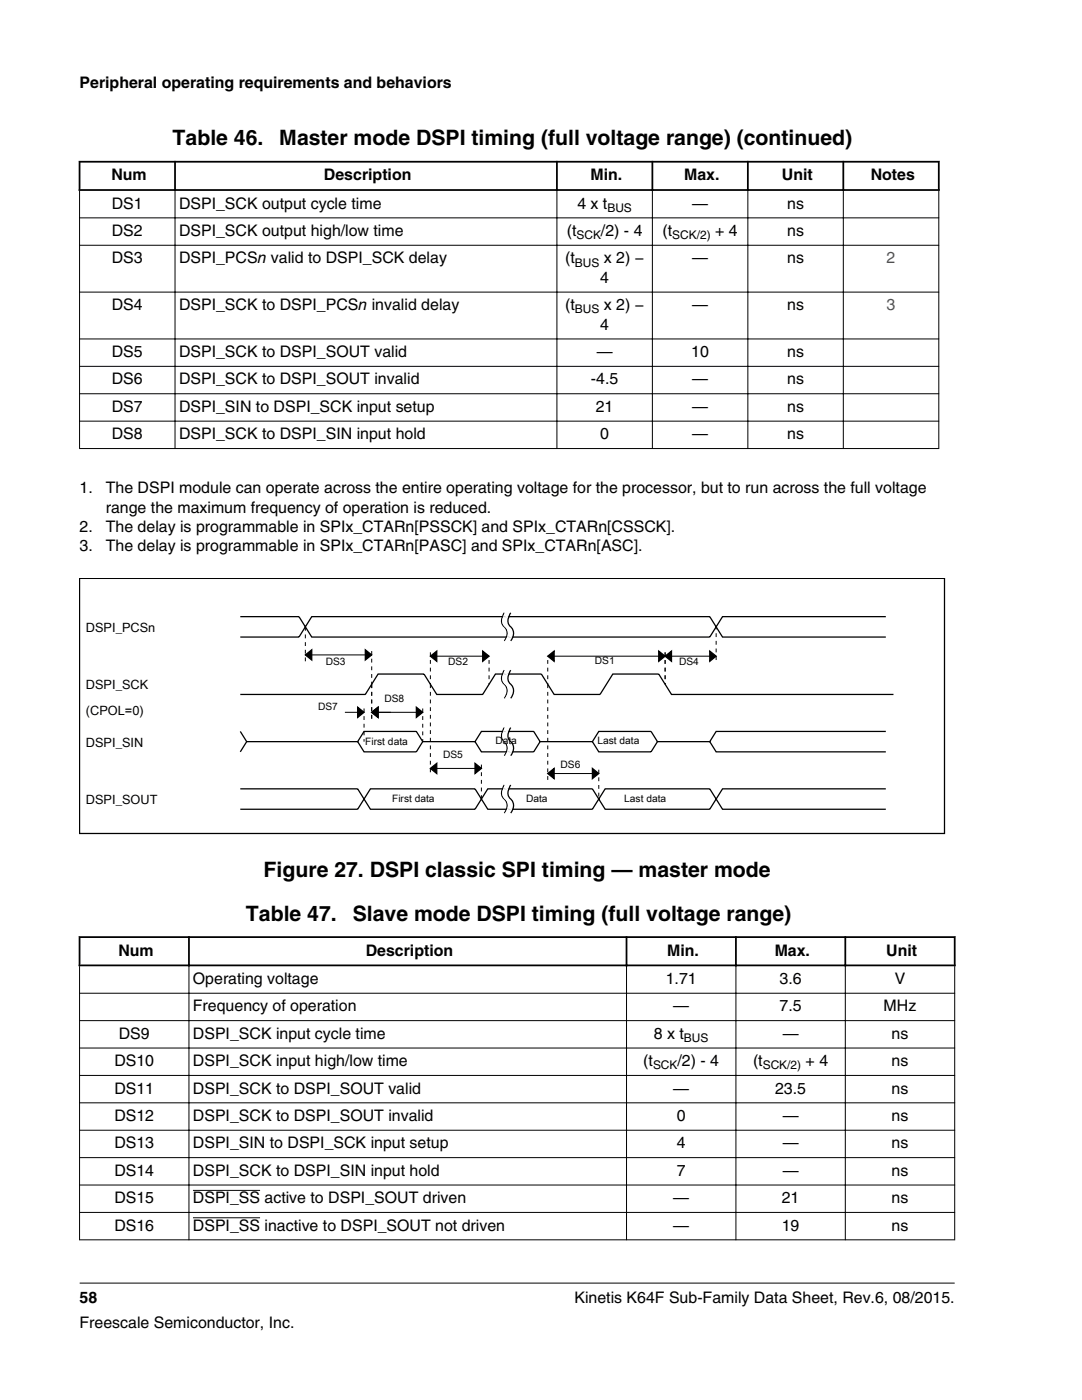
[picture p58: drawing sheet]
<svg xmlns="http://www.w3.org/2000/svg" width="216mm" height="279mm" viewBox="0 0 216 279" stroke-linecap="round" stroke-linejoin="round" font-family="sans-serif">
<defs><g id="words">
<g font-size="4.2">
<text x="34.4" y="29">Table 46.</text>
<text x="55.7" y="29">Master mode DSPI timing (full voltage range) (continued)</text>
<text x="52.6" y="175">Figure 27. DSPI classic SPI timing — master mode</text>
<text x="49.1" y="183.8">Table 47.</text>
<text x="70.4" y="183.8">Slave mode DSPI timing (full voltage range)</text>
</g>
<g font-size="3.2">
<text x="15.9" y="17.5">Peripheral operating requirements and behaviors</text>
<text x="22.2" y="36">Num</text>
<text x="64.6" y="36">Description</text>
<text x="117.8" y="36">Min.</text>
<text x="136.5" y="36">Max.</text>
<text x="156" y="36">Unit</text>
<text x="173.7" y="36">Notes</text>
<text x="22.3" y="41.6">DS1</text>
<text x="35.7" y="41.6">DSPI_SCK output cycle time</text>
<text x="115.2" y="41.6">4 x t</text>
<text x="138.1" y="41.6">—</text>
<text x="157.1" y="41.6">ns</text>
<text x="22.3" y="47.1">DS2</text>
<text x="35.7" y="47.1">DSPI_SCK output high/low time</text>
<text x="113.1" y="47.1">(t</text>
<text x="119.9" y="47.1">/2) - 4</text>
<text x="132.2" y="47.1">(t</text>
<text x="142.7" y="47.1">+ 4</text>
<text x="157.1" y="47.1">ns</text>
<text x="22.3" y="52.6">DS3</text>
<text x="35.7" y="52.6">DSPI_PCSn valid to DSPI_SCK delay</text>
<text x="112.8" y="52.6">(t</text>
<text x="120.5" y="52.6">x 2) −</text>
<text x="138.1" y="52.6">—</text>
<text x="157.1" y="52.6">ns</text>
<text x="119.8" y="56.4">4</text>
<text x="22.3" y="61.9">DS4</text>
<text x="35.7" y="61.9">DSPI_SCK to DSPI_PCSn invalid delay</text>
<text x="112.8" y="61.9">(t</text>
<text x="119.8" y="65.8">4</text>
<text x="120.5" y="61.9">x 2) −</text>
<text x="138.1" y="61.9">—</text>
<text x="157.1" y="61.9">ns</text>
<text x="22.3" y="71.3">DS5</text>
<text x="35.7" y="71.3">DSPI_SCK to DSPI_SOUT valid</text>
<text x="119.1" y="71.3">—</text>
<text x="137.9" y="71.3">10</text>
<text x="157.1" y="71.3">ns</text>
<text x="22.3" y="76.7">DS6</text>
<text x="35.7" y="76.7">DSPI_SCK to DSPI_SOUT invalid</text>
<text x="117.9" y="76.7">-4.5</text>
<text x="138.1" y="76.7">—</text>
<text x="157.1" y="76.7">ns</text>
<text x="22.3" y="82.2">DS7</text>
<text x="35.7" y="82.2">DSPI_SIN to DSPI_SCK input setup</text>
<text x="118.9" y="82.2">21</text>
<text x="138.1" y="82.2">—</text>
<text x="157.1" y="82.2">ns</text>
<text x="22.3" y="87.7">DS8</text>
<text x="35.7" y="87.7">DSPI_SCK to DSPI_SIN input hold</text>
<text x="119.8" y="87.7">0</text>
<text x="138.1" y="87.7">—</text>
<text x="157.1" y="87.7">ns</text>
<text x="15.9" y="98.4">1.</text>
<text x="21.1" y="98.4">The DSPI module can operate across the entire operating voltage for the processor, but to run across the full voltage</text>
<text x="15.9" y="106.2">2.</text>
<text x="21.1" y="102.3">range the maximum frequency of operation is reduced.</text>
<text x="21.1" y="106.2">The delay is programmable in SPIx_CTARn[PSSCK] and SPIx_CTARn[CSSCK].</text>
<text x="15.9" y="110.1">3.</text>
<text x="21.1" y="110.1">The delay is programmable in SPIx_CTARn[PASC] and SPIx_CTARn[ASC].</text>
<text x="23.6" y="190.7">Num</text>
<text x="73" y="190.7">Description</text>
<text x="133.1" y="190.7">Min.</text>
<text x="154.6" y="190.7">Max.</text>
<text x="176.9" y="190.7">Unit</text>
<text x="38.5" y="196.4">Operating voltage</text>
<text x="132.8" y="196.4">1.71</text>
<text x="155.6" y="196.4">3.6</text>
<text x="178.5" y="196.4">V</text>
<text x="38.5" y="201.8">Frequency of operation</text>
<text x="134.3" y="201.8">—</text>
<text x="155.6" y="201.8">7.5</text>
<text x="176.3" y="201.8">MHz</text>
<text x="23.7" y="207.3">DS9</text>
<text x="38.5" y="207.3">DSPI_SCK input cycle time</text>
<text x="130.5" y="207.3">8 x t</text>
<text x="156.2" y="207.3">—</text>
<text x="177.9" y="207.3">ns</text>
<text x="22.8" y="212.8">DS10</text>
<text x="38.5" y="212.8">DSPI_SCK input high/low time</text>
<text x="128.4" y="212.8">(t</text>
<text x="135.2" y="212.8">/2) - 4</text>
<text x="150.3" y="212.8">(t</text>
<text x="160.8" y="212.8">+ 4</text>
<text x="177.9" y="212.8">ns</text>
<text x="22.8" y="218.2">DS11</text>
<text x="38.5" y="218.2">DSPI_SCK to DSPI_SOUT valid</text>
<text x="134.3" y="218.2">—</text>
<text x="154.7" y="218.2">23.5</text>
<text x="177.9" y="218.2">ns</text>
<text x="22.8" y="223.7">DS12</text>
<text x="38.5" y="223.7">DSPI_SCK to DSPI_SOUT invalid</text>
<text x="135" y="223.7">0</text>
<text x="156.2" y="223.7">—</text>
<text x="177.9" y="223.7">ns</text>
<text x="22.8" y="229.2">DS13</text>
<text x="38.5" y="229.2">DSPI_SIN to DSPI_SCK input setup</text>
<text x="135" y="229.2">4</text>
<text x="156.2" y="229.2">—</text>
<text x="177.9" y="229.2">ns</text>
<text x="22.8" y="234.6">DS14</text>
<text x="38.5" y="234.6">DSPI_SCK to DSPI_SIN input hold</text>
<text x="135" y="234.6">7</text>
<text x="156.2" y="234.6">—</text>
<text x="177.9" y="234.6">ns</text>
<text x="22.8" y="240.1">DS15</text>
<text x="22.8" y="245.6">DS16</text>
<text x="38.5" y="240.1">DSPI_SS active to DSPI_SOUT driven</text>
<text x="38.5" y="245.6">DSPI_SS inactive to DSPI_SOUT not driven</text>
<text x="134.3" y="240.1">—</text>
<text x="134.3" y="245.6">—</text>
<text x="156" y="240.1">21</text>
<text x="156" y="245.6">19</text>
<text x="177.9" y="240.1">ns</text>
<text x="177.9" y="245.6">ns</text>
<text x="15.9" y="260">58</text>
<text x="114.6" y="260">Kinetis K64F Sub-Family Data Sheet, Rev.6, 08/2015.</text>
<text x="15.9" y="265">Freescale Semiconductor, Inc.</text>
</g>
<g font-size="3.2" fill="#00f">
<text x="176.9" y="52.6">2</text>
<text x="176.9" y="61.9">3</text>
</g>
<g font-size="2.5">
<text x="17.1" y="126.1">DSPI_PCSn</text>
<text x="17.1" y="137.6">DSPI_SCK</text>
<text x="17.1" y="142.7">(CPOL=0)</text>
<text x="17.1" y="149">DSPI_SIN</text>
<text x="17.1" y="160.5">DSPI_SOUT</text>
</g>
<g font-size="2.4">
<text x="115" y="47.7">SCK</text>
<text x="121.2" y="42.3">BUS</text>
<text x="134.1" y="47.7">SCK/2)</text>
<text x="114.7" y="53.2">BUS</text>
<text x="114.7" y="62.5">BUS</text>
<text x="136.5" y="207.9">BUS</text>
<text x="130.3" y="213.4">SCK</text>
<text x="152.2" y="213.4">SCK/2)</text>
</g>
<g font-size="2">
<text x="65" y="132.7">DS3</text>
<text x="89.4" y="132.7">DS2</text>
<text x="118.7" y="132.5">DS1</text>
<text x="135.5" y="132.7">DS4</text>
<text x="63.5" y="141.6">DS7</text>
<text x="76.7" y="140.1">DS8</text>
<text x="72.9" y="148.8">First data</text>
<text x="98.9" y="148.5">Data</text>
<text x="119.2" y="148.5">Last data</text>
<text x="88.4" y="151.3">DS5</text>
<text x="111.8" y="153.4">DS6</text>
<text x="78.2" y="160">First data</text>
<text x="105" y="160">Data</text>
<text x="124.6" y="160">Last data</text>
</g>
</g></defs>
<path d="M15.7 32.3h171.8M15.7 37.9h171.8M15.9 32.1v6M34.9 32.1v6M111.1 32.1v6M130.2 32.1v6M149.2 32.1v6M168.3 32.1v6M187.3 32.1v6" fill="none" stroke="#000" stroke-width=".35"/>
<g fill="none" stroke="#000" stroke-width=".2">
<path d="M15.9 38.1v51.5M34.9 37.7v51.9M111.1 37.7v51.9M130.2 37.7v51.9M149.2 37.7v51.9M168.3 37.7v51.9M187.3 38.1v51.5M15.8 43.5h171.6M15.8 48.9h171.6M15.8 58.3h171.6M15.8 67.6h171.6M15.8 73.1h171.6"/>
<path d="M15.8 78.6h171.6M15.8 84h171.6M15.8 89.5h171.6M60.9 130.7h13.3M85.9 131h11.7M109.3 131h33.6M68.8 142.2h3.8M74.2 142.2h10.2M85.9 153.4h10.2M109.3 154.4h10.2"/>
</g>
<g fill="none" stroke="#000" stroke-width=".25">
<path d="M15.9 115.4h172.6v50.9h-172.6zM47.9 123.1h11.8l2.5 4h79.4l2.6-4h32.6M47.9 127.1h11.8l2.5-4h79.4l2.6 4h32.6M47.9 138.6h25l2.5-4.1h9.2l2.6 4.1h9.1l2.6-4.1h9.1l2.6 4.1h9.1l2.6-4.1h9.1l2.6 4.1h44.3M60.9 130.7l1.3-1v2zM72.9 129.7l1.3 1-1.3 1zM85.9 131l1.3-1.1v2.1zM96.3 129.9l1.3 1.1-1.3 1zM100.6 122.3a2.1 2.1 0 0 0 .3 3.1 2.07 2.07 0 0 1-.3 2.5M100.6 133.8a2.1 2.1 0 0 0 .3 3.1 2.07 2.07 0 0 1-.3 2.5M101.9 122.3a2.1 2.1 0 0 0 .3 3.1 2.07 2.07 0 0 1-.3 2.5M101.9 133.8a2.1 2.1 0 0 0 .3 3.1 2.07 2.07 0 0 1-.3 2.5"/>
<path d="M109.3 131l1.3-1.1v2.1zM131.4 129.9l1.3 1.1-1.3 1zM132.7 131l1.3-1.1v2.1zM141.6 129.9l1.3 1.1-1.3 1zM47.9 157.4h23.5l2.5 4.1h20.9l2.5-4.1h20.9l2.6 4.1h20.8l2.6-4.1h32.6M47.9 146l1.3 2M71.4 141.1l1.2 1.1-1.2 1zM71.4 148h-22.2l-1.3 2M71.4 148l1.2 2h10.5l1.3-2h10.4M71.4 148l1.2-2h10.5l1.3 2M74.2 142.2l1.2-1.1v2.1zM83.1 141.1l1.3 1.1-1.3 1z"/>
<path d="M85.9 153.4l1.3-1.1v2.1zM94.8 152.3l1.3 1.1-1.3 1zM94.8 148l1.3 2h10.4l1.3-2h10.4M94.8 148l1.3-2h10.4l1.3 2M100.6 145.2a2.1 2.1 0 0 0 .3 3.1 2.07 2.07 0 0 1-.3 2.5M100.6 156.7a2.1 2.1 0 0 0 .3 3.1 2.07 2.07 0 0 1-.3 2.5M101.9 145.2a2.1 2.1 0 0 0 .3 3.1 2.07 2.07 0 0 1-.3 2.5M101.9 156.7a2.1 2.1 0 0 0 .3 3.1 2.07 2.07 0 0 1-.3 2.5M109.3 154.4l1.3-1v2zM118.2 153.4l1.3 1-1.3 1zM118.2 148l1.3 2h10.4l1.3-2h10.4M118.2 148l1.3-2h10.4l1.3 2"/>
<path d="M141.6 148l1.3 2h33.9M176.8 146h-33.9l-1.3 2M47.9 161.5h23.5l2.5-4.1h20.9l2.5 4.1h20.9l2.6-4.1h20.8l2.6 4.1h32.6"/>
</g>
<g fill="#000">
<path d="M60.9 130.7l1.3-1v2zM72.9 129.7l1.3 1-1.3 1zM85.9 131l1.3-1.1v2.1zM96.3 129.9l1.3 1.1-1.3 1zM109.3 131l1.3-1.1v2.1zM132.7 131l1.3-1.1v2.1zM131.4 129.9l1.3 1.1-1.3 1zM141.6 129.9l1.3 1.1-1.3 1zM71.4 141.1l1.2 1.1-1.2 1zM74.2 142.2l1.2-1.1v2.1zM83.1 141.1l1.3 1.1-1.3 1zM85.9 153.4l1.3-1.1v2.1z"/>
<path d="M94.8 152.3l1.3 1.1-1.3 1zM109.3 154.4l1.3-1v2zM118.2 153.4l1.3 1-1.3 1z"/>
</g>
<g fill="none" stroke="#000" stroke-width=".2" stroke-dasharray=".8 .8" stroke-linecap="butt">
<path d="M60.9 125.1v7.1M74.2 129.9v6.7M74.2 136.6v7.1M85.9 130.2v6.4M85.9 136.6v18.3M97.6 131.7v4.9M109.3 131.7v4.9M109.3 136.6v19.3M132.7 130.2v6.4M142.9 131.7v-6.6M72.6 141.4v6.6M84.4 141.4v6.6"/>
<path d="M96.1 152.6v6.9M119.5 153.6v5.9"/>
</g>
<g fill="none" stroke="#fff" stroke-width=".25">
<path d="M100.9 122.3a2.1 2.1 0 0 0 .3 3.1 2.07 2.07 0 0 1-.3 2.5M100.9 133.8a2.1 2.1 0 0 0 .3 3.1 2.07 2.07 0 0 1-.3 2.5M101.2 122.3a2.1 2.1 0 0 0 .2 3.1 2.07 2.07 0 0 1-.2 2.5M101.2 133.8a2.1 2.1 0 0 0 .2 3.1 2.07 2.07 0 0 1-.2 2.5M101.4 122.3a2.1 2.1 0 0 0 .3 3.1 2.07 2.07 0 0 1-.3 2.5M101.4 133.8a2.1 2.1 0 0 0 .3 3.1 2.07 2.07 0 0 1-.3 2.5M101.7 122.3a2.1 2.1 0 0 0 .2 3.1 2.07 2.07 0 0 1-.2 2.5M101.7 133.8a2.1 2.1 0 0 0 .2 3.1 2.07 2.07 0 0 1-.2 2.5M100.9 145.2a2.1 2.1 0 0 0 .3 3.1 2.07 2.07 0 0 1-.3 2.5M100.9 156.7a2.1 2.1 0 0 0 .3 3.1 2.07 2.07 0 0 1-.3 2.5M101.2 145.2a2.1 2.1 0 0 0 .2 3.1 2.07 2.07 0 0 1-.2 2.5M101.2 156.7a2.1 2.1 0 0 0 .2 3.1 2.07 2.07 0 0 1-.2 2.5"/>
<path d="M101.4 145.2a2.1 2.1 0 0 0 .3 3.1 2.07 2.07 0 0 1-.3 2.5M101.4 156.7a2.1 2.1 0 0 0 .3 3.1 2.07 2.07 0 0 1-.3 2.5M101.7 145.2a2.1 2.1 0 0 0 .2 3.1 2.07 2.07 0 0 1-.2 2.5M101.7 156.7a2.1 2.1 0 0 0 .2 3.1 2.07 2.07 0 0 1-.2 2.5"/>
</g>
<g fill="#fff">
<path d="M15.9 180.1h174.6v69.2h-174.6z" fill-rule="evenodd"/>
<path d="M16.1 187.2h21.4v5.3h-21.4z" fill-rule="evenodd"/>
<path d="M37.9 187.2h86.9v5.3h-86.9z" fill-rule="evenodd"/>
<path d="M125.2 187.2h21.5v5.3h-21.5z" fill-rule="evenodd"/>
<path d="M147 187.2h21.5v5.3h-21.5z" fill-rule="evenodd"/>
<path d="M168.8 187.2h21.5v5.3h-21.5z" fill-rule="evenodd"/>
<path d="M16 192.8h21.6v5.3h-21.6z" fill-rule="evenodd"/>
<path d="M37.8 192.8h87.1v5.3h-87.1z" fill-rule="evenodd"/>
<path d="M125.1 192.8h21.7v5.3h-21.7z" fill-rule="evenodd"/>
<path d="M146.9 192.8h21.7v5.3h-21.7z" fill-rule="evenodd"/>
<path d="M168.8 192.8h21.6v5.3h-21.6z" fill-rule="evenodd"/>
<path d="M16 198.3h21.6v5.3h-21.6z" fill-rule="evenodd"/>
<path d="M37.8 198.3h87.1v5.3h-87.1z" fill-rule="evenodd"/>
<path d="M125.1 198.3h21.7v5.3h-21.7z" fill-rule="evenodd"/>
<path d="M146.9 198.3h21.7v5.3h-21.7z" fill-rule="evenodd"/>
<path d="M168.8 198.3h21.6v5.3h-21.6z" fill-rule="evenodd"/>
<path d="M16 203.8h21.6v5.3h-21.6z" fill-rule="evenodd"/>
<path d="M37.8 203.8h87.1v5.3h-87.1z" fill-rule="evenodd"/>
<path d="M125.1 203.8h21.7v5.3h-21.7z" fill-rule="evenodd"/>
<path d="M146.9 203.8h21.7v5.3h-21.7z" fill-rule="evenodd"/>
<path d="M168.8 203.8h21.6v5.3h-21.6z" fill-rule="evenodd"/>
<path d="M16 209.2h21.6v5.3h-21.6z" fill-rule="evenodd"/>
<path d="M37.8 209.2h87.1v5.3h-87.1z" fill-rule="evenodd"/>
<path d="M125.1 209.2h21.7v5.3h-21.7z" fill-rule="evenodd"/>
<path d="M146.9 209.2h21.7v5.3h-21.7z" fill-rule="evenodd"/>
<path d="M168.8 209.2h21.6v5.3h-21.6z" fill-rule="evenodd"/>
<path d="M16 214.7h21.6v5.3h-21.6z" fill-rule="evenodd"/>
<path d="M37.8 214.7h87.1v5.3h-87.1z" fill-rule="evenodd"/>
<path d="M125.1 214.7h21.7v5.3h-21.7z" fill-rule="evenodd"/>
<path d="M146.9 214.7h21.7v5.3h-21.7z" fill-rule="evenodd"/>
<path d="M168.8 214.7h21.6v5.3h-21.6z" fill-rule="evenodd"/>
<path d="M16 220.2h21.6v5.3h-21.6z" fill-rule="evenodd"/>
<path d="M37.8 220.2h87.1v5.3h-87.1z" fill-rule="evenodd"/>
<path d="M125.1 220.2h21.7v5.3h-21.7z" fill-rule="evenodd"/>
<path d="M146.9 220.2h21.7v5.3h-21.7z" fill-rule="evenodd"/>
<path d="M168.8 220.2h21.6v5.3h-21.6z" fill-rule="evenodd"/>
<path d="M16 225.6h21.6v5.3h-21.6z" fill-rule="evenodd"/>
<path d="M37.8 225.6h87.1v5.3h-87.1z" fill-rule="evenodd"/>
<path d="M125.1 225.6h21.7v5.3h-21.7z" fill-rule="evenodd"/>
<path d="M146.9 225.6h21.7v5.3h-21.7z" fill-rule="evenodd"/>
<path d="M168.8 225.6h21.6v5.3h-21.6z" fill-rule="evenodd"/>
<path d="M16 231.1h21.6v5.3h-21.6z" fill-rule="evenodd"/>
<path d="M37.8 231.1h87.1v5.3h-87.1z" fill-rule="evenodd"/>
<path d="M125.1 231.1h21.7v5.3h-21.7z" fill-rule="evenodd"/>
<path d="M146.9 231.1h21.7v5.3h-21.7z" fill-rule="evenodd"/>
<path d="M168.8 231.1h21.6v5.3h-21.6z" fill-rule="evenodd"/>
<path d="M16 236.6h21.6v5.3h-21.6z" fill-rule="evenodd"/>
<path d="M37.8 236.6h87.1v5.3h-87.1z" fill-rule="evenodd"/>
</g>
<path d="M38.5 237.6h13.4" fill="none" stroke="#000" stroke-width=".2"/>
<g fill="#fff">
<path d="M125.1 236.6h21.7v5.3h-21.7z" fill-rule="evenodd"/>
<path d="M146.9 236.6h21.7v5.3h-21.7z" fill-rule="evenodd"/>
<path d="M168.8 236.6h21.6v5.3h-21.6z" fill-rule="evenodd"/>
<path d="M16 242.1h21.6v5.2h-21.6z" fill-rule="evenodd"/>
<path d="M37.8 242.1h87.1v5.2h-87.1z" fill-rule="evenodd"/>
</g>
<path d="M38.5 243h13.4" fill="none" stroke="#000" stroke-width=".2"/>
<g fill="#fff">
<path d="M125.1 242.1h21.7v5.2h-21.7z" fill-rule="evenodd"/>
<path d="M146.9 242.1h21.7v5.2h-21.7z" fill-rule="evenodd"/>
<path d="M168.8 242.1h21.6v5.2h-21.6z" fill-rule="evenodd"/>
</g>
<path d="M15.7 187h175M15.7 192.7h175M15.9 186.8v6M37.7 186.8v6M125 186.8v6M146.8 186.8v6M168.7 186.8v6M190.5 186.8v6" fill="none" stroke="#000" stroke-width=".35"/>
<g fill="none" stroke="#000" stroke-width=".2">
<path d="M15.8 198.2h174.8M15.9 192.8v54.7M37.7 192.5v55M125 192.5v55M146.8 192.5v55M168.7 192.5v55M190.5 192.8v54.7M15.8 203.7h174.8M15.8 209.2h174.8M15.8 214.6h174.8M15.8 220.1h174.8M15.8 225.6h174.8"/>
<path d="M15.8 231h174.8M15.8 236.5h174.8M15.8 242h174.8M15.8 247.4h174.8M15.9 256.1h174.6"/>
</g>
<use href="#words"/>
</svg>
